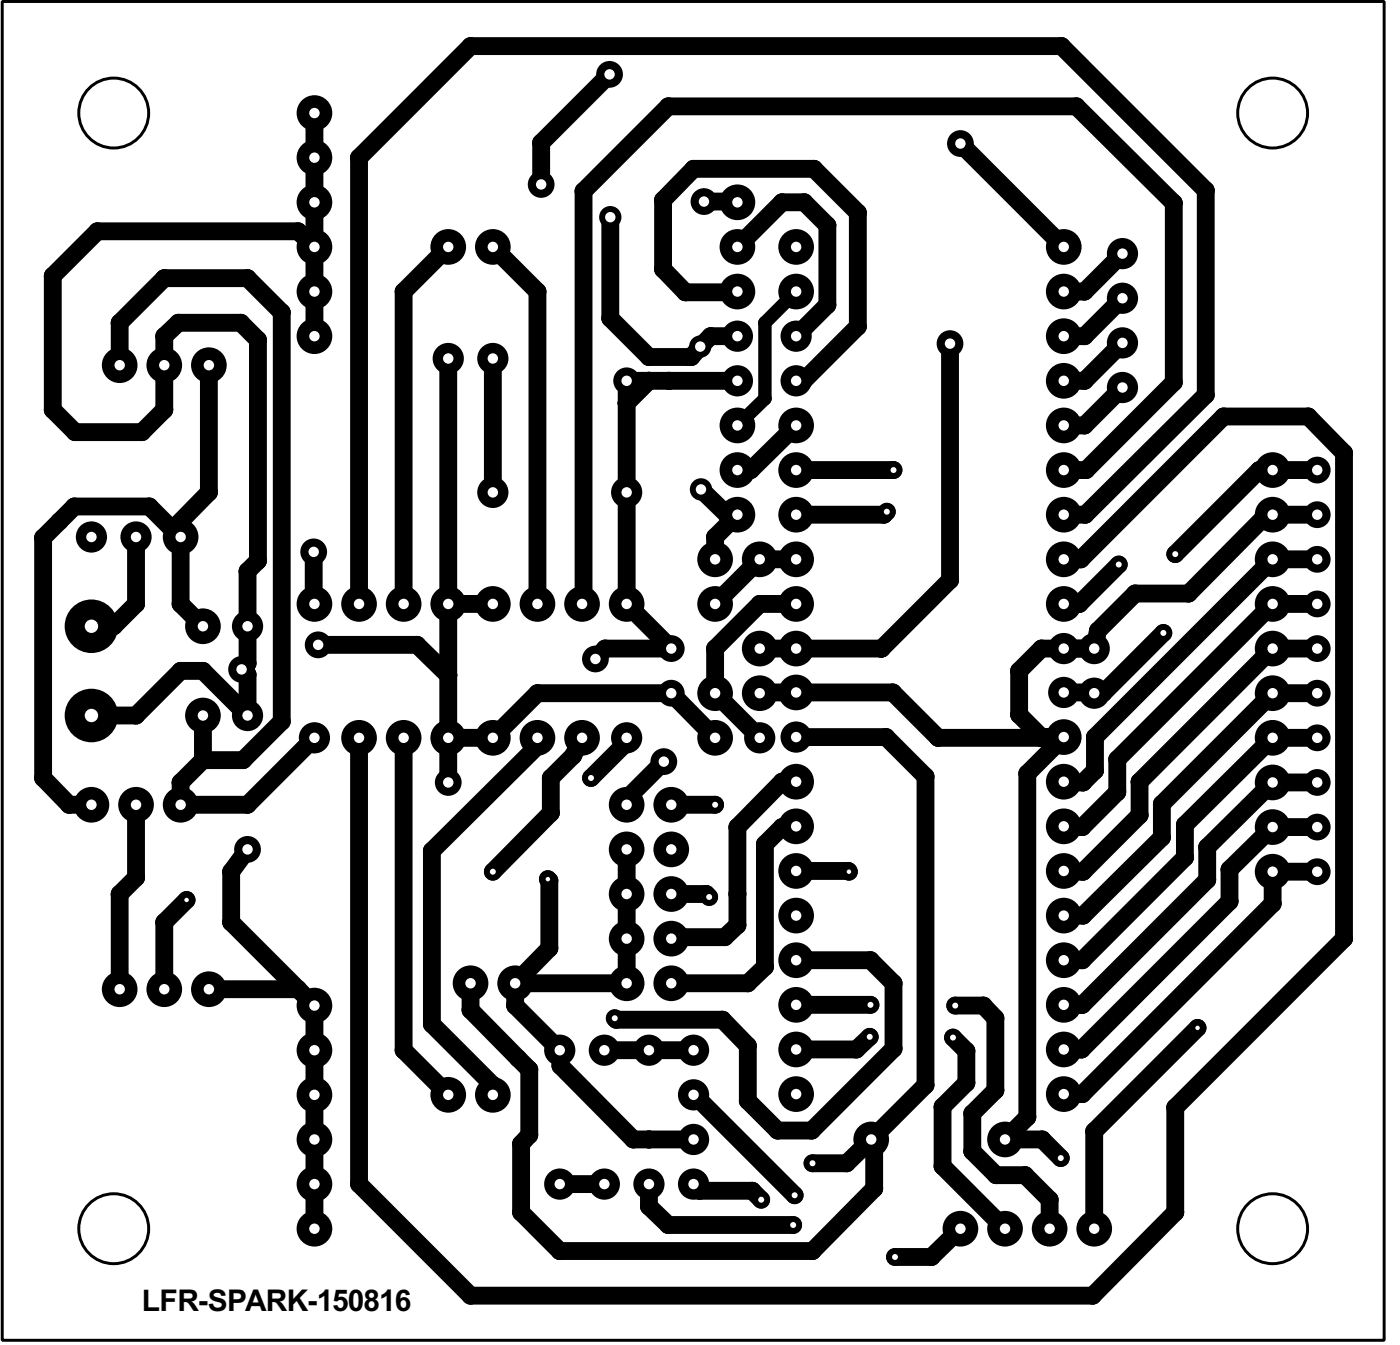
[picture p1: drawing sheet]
<svg xmlns="http://www.w3.org/2000/svg" width="80mm" height="77mm" viewBox="0 0 80 77" stroke-linecap="round" stroke-linejoin="round" font-family="sans-serif">
<defs><g id="words">
<text font-size="1.9" x="8.1" y="74.6">LFR-SPARK-150816</text>
</g></defs>
<g fill="none" stroke="#000" stroke-width="1">
<path d="M17.9 14.1l-.9-.9h-11.5l-2.5 2.5v7.6l1.3 1.3h3.8l1.3-1.3v-4.2l.8-.7h3.5l1 .9v12.6l-.6 .6v5.3l-.3 .3 .3 .3v2.3l-2.5-2.5h-1.3l-2.6 2.5h-3.1l-.1 .1 .7-.1M17.9 6.4v12.7M25.5 14.1l-2.5 2.5v17.8M28.1 14.1l2.5 2.5v17.8M34.7 4.2l-3.9 3.9v2.4M34.8 12.4v5.7l2.2 2.2h2.4l1.1-1.2h1.5M40.1 11.5h1.9M42 14.1l2.5-2.6h1.3l1.3 1.3v4.6l-1.8 1.7M42 16.6h-3l-1.2-1.3v-3.9l1.7-1.8h6.9l2.5 2.5v6.5l-3.1 3.1h-.5M54.1 19.6v13.4l-3.9 3.9h-6.9M54.7 8.2l5.9 5.9M63.9 19.5l-2.1 2.2h-1.2"/>
<path d="M63.9 17l-2.1 2.1h-1.2M63.9 14.4l-2.1 2.2h-1.2M6.8 20.8v-2.4l2.6-2.6h4.7l1.9 2v23.3l-2.2 2.2h-2.2M7.7 30.6v3.8l-1.2 1.2h-1.3M9.8 30.1l-1.3-1.3h-4.3l-1.7 1.8v13.7l1.4 1.5h1.3M9.8 30.1l.5 .5v3.8l1.3 1.2M11.9 20.8v7.2l-2.1 2.1M17.9 31.4v3M18.1 36.7h5.6l1.8 1.7M25.5 34.4h2.6M25.5 20.4v24.1M28.1 20.4v7.6"/>
<path d="M37 21.7l-1.3 1.2M39.9 27.9l1.5 1.4h.6l-1.3 1.3v1.2M42 21.7h-6.3v12.7l2.5 2.5h-3.7l-.6 .6M43.3 39.5l7.5-.1 2.6 2.6h7.1l-2 2v19.6l-1.3 1.3h2.2l1 1M45.3 31.8h-2l-2.6 2.6M45.3 34.4h-2l-2.6 2.5v2.6l2.6 2.5M45.3 24.2l-2.5 2.6h-.8M45.3 26.8h5.6M50.5 29.1l-.2 .2h-5M60.6 31.8h1l8.1-8.1h4.8l2 2.1v27.6l-9.6 9.6v6l-4.7 4.7h-35.4l-6.4-6.3v-25.4M60.6 26.8h1.2l5-5v-10.2l-5.5-5.5h-23.2l-4.9 4.8v23.4l-.1 .1M60.6 29.3h1.2l6.9-6.8v-11.7l-8.2-8.2h-33.7l-6.4 6.4v25.4"/>
<path d="M63.7 32.1l-2.2 2.3h-.9M63.9 22.1l-2.1 2.1h-1.2M66.3 36l-3.5 3.5-2.2-.1M75 29.3h-2.9l-4.4 4.5h-3.1l-2.1 2.1-.2 1h-3l-1.3 1.3v2.5l1.3 1.3M75 36.9h-2.5l-7.6 7.6v1.9l-3.2 3.2h-1.1M75 31.8h-2.5l-10.1 10.2v1.9l-.7 .6h-1.1M75 34.4h-2.5l-8.9 8.8v1.9l-2 2-1-.1M75 39.5h-2.5l-6.3 6.3v1.9l-4.5 4.4h-1.1M75 26.8h-3.3l-4.8 4.7M7.7 45.8v4.2l-.9 .9v5.4M10.6 51.2l-1.2 1.3v3.8M11.6 40.7v2.6"/>
<path d="M11.9 56.3h5.1M14.1 48.3l-.9 1.3v2.9l4.7 4.7v12.7M17.9 42l-3.8 3.8h-3.8v-1.3l1.3-1.2M23 42v17.8l2.5 2.5M25.5 42h2.6l2.5-2.5h7.6l2.5 2.5M26.8 56v1.5l3.3 3.4v3.7l-.4 .5v3.9l2.2 2.2h14.4l3.5-3.6v-2.6l-.2-.1M29.3 56v1.2l2.6 2.6v.9l4.2 4.2h3.4M30.6 42v.5l-6 5.9v9.9l3.5 3.5v.5M31.2 50l.1 .1v3.9l-2 2M33.1 42l-.5 1-1.2 1.3v2l-3.3 3.3M34.4 59.8h5.1M35.7 42v.2l-2 2.1"/>
<path d="M35.7 48.3v7.7h-6.4M37.8 43.3l-2.1 2.2v.3M38.2 45.8h2.5M38.2 50.9h2l.2 .2M45.3 47l-.8 .1-.9 .9v7l-1 1h-4.4M45.3 54.7h4.3l1.3 1.3v3.7l-4.7 4.6h-1.9l-1.7-1.6v-3.2l-1.5-1.5h-6h-.1M45.3 57.2h4.3M45.3 42h5.2l2.2 2.2v17.6l-3.1 3.1M45.3 44.5h-.8l-2.5 2.6v5.6l-.7 .6h-3l-.1 .1M45.3 49.6h3M49.5 59l-.7 .7h-3.5M54.3 59.1l.7 .7v1.8l-1.3 1.4v3.4l3.5 3.5"/>
<path d="M54.4 57.2h1.6l.7 .8v4.1l-1.3 1.3v2.1l1.3 1.4h1.7l1.4 1.4v1.6M59.3 42h1.3M59.3 42h.1M60.3 42h-.1M68.2 58.5l-5.9 5.9v5.5M75 44.5h-2.5l-3.8 3.7v1.9l-7.1 7.1h-1M75 47.1h-2.5l-2.5 2.4v1.8l-8.4 8.4h-1M75 49.6h-2.5v1.8l-10.9 10.9h-1M75 42h-2.5l-5 4.9v1.9l-5.9 5.9h-1M31.9 67.4h2.5M37 67.4v1.3l1.1 1h7.1M39.5 62.3l5.8 5.7"/>
<path d="M39.5 67.4l.3 .4h3l.5 .5M49.6 64.9l-1.4 1.3h-1.9M54.7 69.9l-1.7 1.6h-2"/>
</g>
<g fill="#000">
<circle cx="3" cy="15.7" r=".51"/>
<circle cx="5.5" cy="13.2" r=".51"/>
<circle cx="6.8" cy="18.4" r=".51"/>
<circle cx="9.4" cy="15.8" r=".51"/>
<circle cx="9.4" cy="19.1" r=".51"/>
<circle cx="10.2" cy="18.4" r=".51"/>
<circle cx="13.7" cy="18.4" r=".51"/>
<circle cx="14.1" cy="15.8" r=".51"/>
<circle cx="14.7" cy="19.3" r=".51"/>
<circle cx="16" cy="17.8" r=".51"/>
<circle cx="17" cy="13.2" r=".51"/>
<circle cx="20.4" cy="9" r=".51"/>
<circle cx="23" cy="16.6" r=".51"/>
<circle cx="26.8" cy="2.6" r=".51"/>
<circle cx="30.6" cy="16.6" r=".51"/>
<circle cx="30.8" cy="8.1" r=".51"/>
<circle cx="33.2" cy="10.9" r=".51"/>
<circle cx="34.8" cy="18.1" r=".51"/>
<circle cx="37.8" cy="15.3" r=".51"/>
<circle cx="37.8" cy="11.4" r=".51"/>
<circle cx="38.1" cy="6.1" r=".51"/>
<circle cx="39" cy="16.6" r=".51"/>
<circle cx="39.5" cy="9.6" r=".51"/>
<circle cx="40.5" cy="19.1" r=".51"/>
<circle cx="41.9" cy="11.5" r=".51"/>
<circle cx="42" cy="16.6" r=".51"/>
<circle cx="43.6" cy="18.4" r=".38"/>
<circle cx="44.5" cy="11.5" r=".51"/>
<circle cx="45.8" cy="11.5" r=".51"/>
<circle cx="46.4" cy="9.6" r=".51"/>
<circle cx="47.1" cy="17.4" r=".51"/>
<circle cx="47.1" cy="12.8" r=".51"/>
<circle cx="48.9" cy="18.6" r=".51"/>
<circle cx="48.9" cy="12.1" r=".51"/>
<circle cx="54.7" cy="8.2" r=".76"/>
<circle cx="54.7" cy="8.2" r=".51"/>
<circle cx="60.5" cy="2.6" r=".51"/>
<circle cx="61.3" cy="6.1" r=".51"/>
<circle cx="61.8" cy="19.1" r=".51"/>
<circle cx="61.8" cy="16.6" r=".51"/>
<circle cx="66.8" cy="11.6" r=".51"/>
<circle cx="68.7" cy="10.8" r=".51"/>
<circle cx="2.5" cy="30.6" r=".51"/>
<circle cx="3" cy="23.3" r=".51"/>
<circle cx="3.4" cy="29.7" r=".51"/>
<circle cx="4.2" cy="28.8" r=".51"/>
<circle cx="4.3" cy="24.6" r=".51"/>
<circle cx="6.5" cy="35.6" r=".51"/>
<circle cx="7.7" cy="34.4" r=".51"/>
<circle cx="8.1" cy="24.6" r=".51"/>
<circle cx="8.5" cy="28.8" r=".51"/>
<circle cx="9.4" cy="23.3" r=".51"/>
<circle cx="9.8" cy="30.1" r=".51"/>
<circle cx="10.3" cy="38.2" r=".51"/>
<circle cx="10.3" cy="34.4" r=".51"/>
<circle cx="11.6" cy="38.2" r=".51"/>
<circle cx="11.9" cy="28" r=".51"/>
<circle cx="14.1" cy="38.4" r=".51"/>
<circle cx="14.1" cy="37.8" r=".51"/>
<circle cx="14.1" cy="32.5" r=".51"/>
<circle cx="14.7" cy="31.9" r=".51"/>
<circle cx="17.9" cy="34.4" r=".51"/>
<circle cx="23.7" cy="36.7" r=".51"/>
<circle cx="25.5" cy="38.4" r=".51"/>
<circle cx="30.6" cy="39.5" r=".51"/>
<circle cx="33.2" cy="34.3" r=".51"/>
<circle cx="34.5" cy="36.9" r=".51"/>
<circle cx="35.7" cy="22.9" r=".51"/>
<circle cx="37" cy="21.7" r=".51"/>
<circle cx="37" cy="20.3" r=".51"/>
<circle cx="38.1" cy="21.7" r=".51"/>
<circle cx="39.2" cy="20.3" r=".51"/>
<circle cx="39.4" cy="20.3" r=".51"/>
<circle cx="40.7" cy="30.6" r=".51"/>
<circle cx="40.7" cy="36.9" r=".51"/>
<circle cx="41.4" cy="29.3" r=".51"/>
<circle cx="42.8" cy="26.8" r=".51"/>
<circle cx="43.3" cy="36.9" r=".51"/>
<circle cx="43.3" cy="31.8" r=".51"/>
<circle cx="43.3" cy="39.4" r=".51"/>
<circle cx="43.3" cy="34.4" r=".51"/>
<circle cx="43.6" cy="22.7" r=".38"/>
<circle cx="45.8" cy="21.7" r=".51"/>
<circle cx="50.2" cy="36.9" r=".51"/>
<circle cx="50.3" cy="29.3" r=".51"/>
<circle cx="50.8" cy="39.4" r=".51"/>
<circle cx="50.8" cy="26.8" r=".51"/>
<circle cx="54.1" cy="33" r=".51"/>
<circle cx="58" cy="38.2" r=".51"/>
<circle cx="59.3" cy="36.9" r=".51"/>
<circle cx="60.6" cy="36.9" r=".51"/>
<circle cx="61.5" cy="34.4" r=".51"/>
<circle cx="61.6" cy="31.8" r=".51"/>
<circle cx="61.8" cy="24.2" r=".51"/>
<circle cx="61.8" cy="21.7" r=".51"/>
<circle cx="61.8" cy="29.3" r=".51"/>
<circle cx="61.8" cy="26.8" r=".51"/>
<circle cx="62.3" cy="39.4" r=".51"/>
<circle cx="62.3" cy="36.9" r=".51"/>
<circle cx="62.5" cy="35.9" r=".51"/>
<circle cx="62.8" cy="39.5" r=".51"/>
<circle cx="64.6" cy="33.8" r=".51"/>
<circle cx="66.8" cy="21.8" r=".51"/>
<circle cx="67.7" cy="33.8" r=".51"/>
<circle cx="68.7" cy="22.5" r=".51"/>
<circle cx="69.7" cy="23.7" r=".51"/>
<circle cx="71.7" cy="26.8" r=".51"/>
<circle cx="72.1" cy="29.3" r=".51"/>
<circle cx="74.5" cy="23.7" r=".51"/>
<circle cx="76.5" cy="25.8" r=".51"/>
<circle cx="2.5" cy="44.3" r=".51"/>
<circle cx="3.9" cy="45.8" r=".51"/>
<circle cx="4.5" cy="40.8" r=".51"/>
<circle cx="4.6" cy="40.7" r=".51"/>
<circle cx="6.8" cy="50.9" r=".51"/>
<circle cx="7.7" cy="50" r=".51"/>
<circle cx="7.7" cy="40.7" r=".51"/>
<circle cx="7.7" cy="45.8" r=".51"/>
<circle cx="9.4" cy="52.5" r=".51"/>
<circle cx="10.3" cy="44.5" r=".51"/>
<circle cx="11.6" cy="43.3" r=".51"/>
<circle cx="13.2" cy="52.5" r=".51"/>
<circle cx="13.2" cy="49.6" r=".51"/>
<circle cx="13.8" cy="43.3" r=".51"/>
<circle cx="14.1" cy="45.8" r=".51"/>
<circle cx="16" cy="41.1" r=".51"/>
<circle cx="17" cy="56.3" r=".51"/>
<circle cx="23" cy="59.8" r=".51"/>
<circle cx="24.6" cy="58.3" r=".51"/>
<circle cx="24.6" cy="48.4" r=".51"/>
<circle cx="26.8" cy="57.5" r=".51"/>
<circle cx="29.3" cy="57.2" r=".51"/>
<circle cx="30.6" cy="42.5" r=".51"/>
<circle cx="31.3" cy="54" r=".51"/>
<circle cx="31.3" cy="50.1" r=".51"/>
<circle cx="31.4" cy="44.3" r=".51"/>
<circle cx="31.4" cy="46.3" r=".51"/>
<circle cx="31.9" cy="59.8" r=".51"/>
<circle cx="32.6" cy="43" r=".51"/>
<circle cx="35.1" cy="58" r=".51"/>
<circle cx="35.7" cy="45.5" r=".51"/>
<circle cx="35.7" cy="42.2" r=".51"/>
<circle cx="38.3" cy="56" r=".51"/>
<circle cx="38.3" cy="53.3" r=".51"/>
<circle cx="40.2" cy="50.9" r=".51"/>
<circle cx="41.1" cy="58" r=".51"/>
<circle cx="41.3" cy="53.3" r=".51"/>
<circle cx="42" cy="47.1" r=".51"/>
<circle cx="42" cy="52.7" r=".51"/>
<circle cx="42" cy="50.9" r=".51"/>
<circle cx="42.6" cy="59.5" r=".51"/>
<circle cx="42.6" cy="56" r=".51"/>
<circle cx="43.6" cy="48" r=".51"/>
<circle cx="43.6" cy="55" r=".51"/>
<circle cx="44.5" cy="47.1" r=".51"/>
<circle cx="44.5" cy="44.5" r=".51"/>
<circle cx="45.3" cy="47.1" r=".51"/>
<circle cx="48.3" cy="49.6" r=".51"/>
<circle cx="48.8" cy="59.7" r=".51"/>
<circle cx="49.6" cy="54.7" r=".51"/>
<circle cx="50.5" cy="42" r=".51"/>
<circle cx="50.9" cy="56" r=".51"/>
<circle cx="50.9" cy="59.7" r=".51"/>
<circle cx="52.7" cy="44.2" r=".51"/>
<circle cx="53.4" cy="42" r=".51"/>
<circle cx="55" cy="59.8" r=".51"/>
<circle cx="56" cy="57.2" r=".51"/>
<circle cx="56.7" cy="58" r=".51"/>
<circle cx="58" cy="40.7" r=".51"/>
<circle cx="58.5" cy="44" r=".51"/>
<circle cx="59.3" cy="42" r=".51"/>
<circle cx="59.6" cy="42" r=".51"/>
<circle cx="60.2" cy="42" r=".51"/>
<circle cx="60.3" cy="42" r=".51"/>
<circle cx="60.5" cy="42" r=".51"/>
<circle cx="60.6" cy="54.7" r=".51"/>
<circle cx="60.6" cy="49.6" r=".51"/>
<circle cx="60.6" cy="44.5" r=".51"/>
<circle cx="60.6" cy="47.1" r=".51"/>
<circle cx="61.6" cy="57.2" r=".51"/>
<circle cx="61.6" cy="59.7" r=".51"/>
<circle cx="61.6" cy="47.1" r=".51"/>
<circle cx="61.6" cy="54.7" r=".51"/>
<circle cx="61.7" cy="49.6" r=".51"/>
<circle cx="61.7" cy="52.1" r=".51"/>
<circle cx="61.7" cy="44.5" r=".51"/>
<circle cx="62.4" cy="42" r=".51"/>
<circle cx="62.4" cy="43.9" r=".51"/>
<circle cx="63.6" cy="43.2" r=".51"/>
<circle cx="63.6" cy="45.1" r=".51"/>
<circle cx="64.9" cy="46.4" r=".51"/>
<circle cx="64.9" cy="44.5" r=".51"/>
<circle cx="66.2" cy="45.8" r=".51"/>
<circle cx="66.2" cy="47.7" r=".51"/>
<circle cx="67.5" cy="46.9" r=".51"/>
<circle cx="67.5" cy="48.8" r=".51"/>
<circle cx="68.7" cy="48.2" r=".51"/>
<circle cx="68.7" cy="50.1" r=".51"/>
<circle cx="70" cy="51.3" r=".51"/>
<circle cx="70" cy="49.5" r=".51"/>
<circle cx="72.5" cy="51.4" r=".51"/>
<circle cx="76.5" cy="53.4" r=".51"/>
<circle cx="20.4" cy="67.4" r=".51"/>
<circle cx="26.8" cy="73.7" r=".51"/>
<circle cx="28.1" cy="61.8" r=".51"/>
<circle cx="29.5" cy="60.2" r=".51"/>
<circle cx="29.7" cy="69" r=".51"/>
<circle cx="29.7" cy="65.1" r=".51"/>
<circle cx="30.1" cy="60.9" r=".51"/>
<circle cx="30.1" cy="64.6" r=".51"/>
<circle cx="31.9" cy="71.2" r=".51"/>
<circle cx="31.9" cy="60.7" r=".51"/>
<circle cx="36.1" cy="64.9" r=".51"/>
<circle cx="37" cy="64.9" r=".51"/>
<circle cx="37" cy="68.7" r=".51"/>
<circle cx="38.1" cy="69.7" r=".51"/>
<circle cx="39.5" cy="62.3" r=".51"/>
<circle cx="39.8" cy="67.8" r=".51"/>
<circle cx="42.6" cy="62.7" r=".51"/>
<circle cx="42.8" cy="67.8" r=".51"/>
<circle cx="44.3" cy="64.3" r=".51"/>
<circle cx="46.2" cy="64.3" r=".51"/>
<circle cx="46.3" cy="71.2" r=".51"/>
<circle cx="48.2" cy="66.2" r=".51"/>
<circle cx="49.8" cy="65" r=".51"/>
<circle cx="49.8" cy="67.6" r=".51"/>
<circle cx="52.7" cy="61.8" r=".51"/>
<circle cx="53" cy="71.5" r=".51"/>
<circle cx="53.7" cy="63" r=".51"/>
<circle cx="53.7" cy="66.4" r=".51"/>
<circle cx="55" cy="61.6" r=".51"/>
<circle cx="55.4" cy="63.4" r=".51"/>
<circle cx="55.4" cy="65.5" r=".51"/>
<circle cx="56.7" cy="62.1" r=".51"/>
<circle cx="56.7" cy="66.9" r=".51"/>
<circle cx="58.4" cy="66.9" r=".51"/>
<circle cx="58.5" cy="63.6" r=".51"/>
<circle cx="59.4" cy="64.9" r=".51"/>
<circle cx="59.8" cy="68.3" r=".51"/>
<circle cx="60.6" cy="62.3" r=".51"/>
<circle cx="61.6" cy="62.3" r=".51"/>
<circle cx="62.2" cy="73.7" r=".51"/>
<circle cx="62.3" cy="64.4" r=".51"/>
<circle cx="66.9" cy="69" r=".51"/>
<circle cx="66.9" cy="63" r=".51"/>
</g>
<g fill="#000">
<circle cx="54.7" cy="8.2" r=".51"/>
<circle cx="43.3" cy="31.8" r=".51"/>
<circle cx="43.3" cy="36.9" r=".51"/>
<circle cx="60.6" cy="36.9" r=".51"/>
<circle cx="62.3" cy="36.9" r=".51"/>
<circle cx="7.7" cy="45.8" r=".51"/>
<circle cx="60.6" cy="54.7" r=".51"/>
<circle cx="60.6" cy="62.3" r=".51"/>
</g>
<path d="M45.3 16.6l-1.7 1.8v4.3l-1.6 1.5" fill="none" stroke="#000" stroke-width=".76"/>
<circle cx="54.7" cy="8.2" r=".3" fill="#fff"/>
<circle cx="17.9" cy="31.4" r=".76" fill="#000"/>
<circle cx="17.9" cy="31.4" r=".3" fill="#fff"/>
<circle cx="35.7" cy="21.7" r=".76" fill="#000"/>
<circle cx="35.7" cy="21.7" r=".3" fill="#fff"/>
<circle cx="40.1" cy="11.5" r=".76" fill="#000"/>
<circle cx="40.1" cy="11.5" r=".3" fill="#fff"/>
<circle cx="39.9" cy="19.7" r=".64" fill="#000"/>
<circle cx="39.9" cy="19.7" r=".3" fill="#fff"/>
<circle cx="39.9" cy="27.9" r=".64" fill="#000"/>
<circle cx="39.9" cy="27.9" r=".3" fill="#fff"/>
<circle cx="66.3" cy="36" r=".51" fill="#000"/>
<circle cx="66.3" cy="36" r=".17" fill="#fff"/>
<circle cx="54.1" cy="19.6" r=".76" fill="#000"/>
<circle cx="54.1" cy="19.6" r=".3" fill="#fff"/>
<circle cx="18.1" cy="36.7" r=".76" fill="#000"/>
<circle cx="18.1" cy="36.7" r=".3" fill="#fff"/>
<circle cx="13.8" cy="38.1" r=".76" fill="#000"/>
<circle cx="13.8" cy="38.1" r=".3" fill="#fff"/>
<circle cx="25.5" cy="44.5" r=".76" fill="#000"/>
<circle cx="25.5" cy="44.5" r=".3" fill="#fff"/>
<circle cx="34.8" cy="12.4" r=".64" fill="#000"/>
<circle cx="34.8" cy="12.4" r=".3" fill="#fff"/>
<circle cx="66.9" cy="31.5" r=".51" fill="#000"/>
<circle cx="66.9" cy="31.5" r=".17" fill="#fff"/>
<circle cx="17.9" cy="57.2" r=".51" fill="#000"/>
<circle cx="17.9" cy="57.2" r=".13" fill="#fff"/>
<circle cx="17.9" cy="6.4" r=".51" fill="#000"/>
<circle cx="17.9" cy="6.4" r=".13" fill="#fff"/>
<circle cx="40.4" cy="51.1" r=".51" fill="#000"/>
<circle cx="40.4" cy="51.1" r=".17" fill="#fff"/>
<circle cx="46.3" cy="66.2" r=".51" fill="#000"/>
<circle cx="46.3" cy="66.2" r=".17" fill="#fff"/>
<circle cx="50.5" cy="29.1" r=".51" fill="#000"/>
<circle cx="50.5" cy="29.1" r=".17" fill="#fff"/>
<circle cx="45.3" cy="68" r=".51" fill="#000"/>
<circle cx="45.3" cy="68" r=".17" fill="#fff"/>
<circle cx="37.8" cy="43.3" r=".76" fill="#000"/>
<circle cx="37.8" cy="43.3" r=".3" fill="#fff"/>
<circle cx="75" cy="26.8" r=".76" fill="#000"/>
<circle cx="75" cy="26.8" r=".3" fill="#fff"/>
<circle cx="75" cy="29.3" r=".76" fill="#000"/>
<circle cx="75" cy="29.3" r=".3" fill="#fff"/>
<circle cx="75" cy="31.8" r=".76" fill="#000"/>
<circle cx="75" cy="31.8" r=".3" fill="#fff"/>
<circle cx="75" cy="34.4" r=".76" fill="#000"/>
<circle cx="75" cy="34.4" r=".3" fill="#fff"/>
<circle cx="75" cy="36.9" r=".76" fill="#000"/>
<circle cx="75" cy="36.9" r=".3" fill="#fff"/>
<circle cx="75" cy="39.5" r=".76" fill="#000"/>
<circle cx="75" cy="39.5" r=".3" fill="#fff"/>
<circle cx="75" cy="42" r=".76" fill="#000"/>
<circle cx="75" cy="42" r=".3" fill="#fff"/>
<circle cx="75" cy="44.5" r=".76" fill="#000"/>
<circle cx="75" cy="44.5" r=".3" fill="#fff"/>
<circle cx="75" cy="47.1" r=".76" fill="#000"/>
<circle cx="75" cy="47.1" r=".3" fill="#fff"/>
<circle cx="75" cy="49.6" r=".76" fill="#000"/>
<circle cx="75" cy="49.6" r=".3" fill="#fff"/>
<circle cx="35" cy="58" r=".51" fill="#000"/>
<circle cx="35" cy="58" r=".17" fill="#fff"/>
<circle cx="33.7" cy="44.3" r=".51" fill="#000"/>
<circle cx="33.7" cy="44.3" r=".17" fill="#fff"/>
<circle cx="49.5" cy="59" r=".51" fill="#000"/>
<circle cx="49.5" cy="59" r=".17" fill="#fff"/>
<circle cx="54.3" cy="59.1" r=".51" fill="#000"/>
<circle cx="54.3" cy="59.1" r=".17" fill="#fff"/>
<circle cx="50.9" cy="26.8" r=".51" fill="#000"/>
<circle cx="50.9" cy="26.8" r=".17" fill="#fff"/>
<circle cx="45.2" cy="69.7" r=".51" fill="#000"/>
<circle cx="45.2" cy="69.7" r=".17" fill="#fff"/>
<circle cx="43.3" cy="68.3" r=".51" fill="#000"/>
<circle cx="43.3" cy="68.3" r=".17" fill="#fff"/>
<circle cx="60.4" cy="65.9" r=".51" fill="#000"/>
<circle cx="60.4" cy="65.9" r=".17" fill="#fff"/>
<circle cx="51" cy="71.5" r=".51" fill="#000"/>
<circle cx="51" cy="71.5" r=".17" fill="#fff"/>
<circle cx="68.2" cy="58.5" r=".51" fill="#000"/>
<circle cx="68.2" cy="58.5" r=".13" fill="#fff"/>
<circle cx="48.3" cy="49.6" r=".51" fill="#000"/>
<circle cx="48.3" cy="49.6" r=".13" fill="#fff"/>
<circle cx="40.7" cy="45.8" r=".51" fill="#000"/>
<circle cx="40.7" cy="45.8" r=".17" fill="#fff"/>
<circle cx="31.2" cy="50" r=".51" fill="#000"/>
<circle cx="31.2" cy="50" r=".13" fill="#fff"/>
<circle cx="63.7" cy="32.1" r=".51" fill="#000"/>
<circle cx="63.7" cy="32.1" r=".17" fill="#fff"/>
<circle cx="28.1" cy="49.6" r=".51" fill="#000"/>
<circle cx="28.1" cy="49.6" r=".17" fill="#fff"/>
<circle cx="30.8" cy="10.5" r=".76" fill="#000"/>
<circle cx="30.8" cy="10.5" r=".3" fill="#fff"/>
<circle cx="34.7" cy="4.2" r=".76" fill="#000"/>
<circle cx="34.7" cy="4.2" r=".3" fill="#fff"/>
<circle cx="33.9" cy="37.5" r=".76" fill="#000"/>
<circle cx="33.9" cy="37.5" r=".3" fill="#fff"/>
<circle cx="14.1" cy="48.3" r=".76" fill="#000"/>
<circle cx="14.1" cy="48.3" r=".3" fill="#fff"/>
<circle cx="10.6" cy="51.2" r=".51" fill="#000"/>
<circle cx="10.6" cy="51.2" r=".13" fill="#fff"/>
<circle cx="49.6" cy="57.2" r=".51" fill="#000"/>
<circle cx="49.6" cy="57.2" r=".17" fill="#fff"/>
<circle cx="54.4" cy="57.2" r=".51" fill="#000"/>
<circle cx="54.4" cy="57.2" r=".17" fill="#fff"/>
<circle cx="45.3" cy="62.3" r="1.02" fill="#000"/>
<circle cx="45.3" cy="62.3" r=".3" fill="#fff"/>
<circle cx="45.3" cy="59.7" r="1.02" fill="#000"/>
<circle cx="45.3" cy="59.7" r=".3" fill="#fff"/>
<circle cx="45.3" cy="57.2" r="1.02" fill="#000"/>
<circle cx="45.3" cy="57.2" r=".3" fill="#fff"/>
<circle cx="45.3" cy="54.7" r="1.02" fill="#000"/>
<circle cx="45.3" cy="54.7" r=".3" fill="#fff"/>
<circle cx="45.3" cy="52.1" r="1.02" fill="#000"/>
<circle cx="45.3" cy="52.1" r=".3" fill="#fff"/>
<circle cx="45.3" cy="49.6" r="1.02" fill="#000"/>
<circle cx="45.3" cy="49.6" r=".3" fill="#fff"/>
<circle cx="45.3" cy="47" r="1.02" fill="#000"/>
<circle cx="45.3" cy="47" r=".3" fill="#fff"/>
<circle cx="45.3" cy="44.5" r="1.02" fill="#000"/>
<circle cx="45.3" cy="44.5" r=".3" fill="#fff"/>
<circle cx="45.3" cy="42" r=".89" fill="#000"/>
<circle cx="45.3" cy="42" r=".3" fill="#fff"/>
<circle cx="45.3" cy="39.4" r="1.02" fill="#000"/>
<circle cx="45.3" cy="39.4" r=".3" fill="#fff"/>
<circle cx="45.3" cy="36.9" r="1.02" fill="#000"/>
<circle cx="45.3" cy="36.9" r=".3" fill="#fff"/>
<circle cx="45.3" cy="34.4" r="1.02" fill="#000"/>
<circle cx="45.3" cy="34.4" r=".3" fill="#fff"/>
<circle cx="45.3" cy="31.8" r="1.02" fill="#000"/>
<circle cx="45.3" cy="31.8" r=".3" fill="#fff"/>
<circle cx="45.3" cy="29.3" r="1.02" fill="#000"/>
<circle cx="45.3" cy="29.3" r=".3" fill="#fff"/>
<circle cx="45.3" cy="26.8" r="1.02" fill="#000"/>
<circle cx="45.3" cy="26.8" r=".3" fill="#fff"/>
<circle cx="45.3" cy="24.2" r="1.02" fill="#000"/>
<circle cx="45.3" cy="24.2" r=".3" fill="#fff"/>
<circle cx="45.3" cy="21.7" r=".89" fill="#000"/>
<circle cx="45.3" cy="21.7" r=".3" fill="#fff"/>
<circle cx="45.3" cy="19.1" r=".89" fill="#000"/>
<circle cx="45.3" cy="19.1" r=".3" fill="#fff"/>
<circle cx="45.3" cy="16.6" r="1.02" fill="#000"/>
<circle cx="45.3" cy="16.6" r=".3" fill="#fff"/>
<circle cx="45.3" cy="14.1" r="1.02" fill="#000"/>
<circle cx="45.3" cy="14.1" r=".3" fill="#fff"/>
<circle cx="60.6" cy="14.1" r="1.02" fill="#000"/>
<circle cx="60.6" cy="14.1" r=".3" fill="#fff"/>
<circle cx="60.6" cy="16.6" r="1.02" fill="#000"/>
<circle cx="60.6" cy="16.6" r=".3" fill="#fff"/>
<circle cx="60.6" cy="19.1" r="1.02" fill="#000"/>
<circle cx="60.6" cy="19.1" r=".3" fill="#fff"/>
<circle cx="60.6" cy="21.7" r="1.02" fill="#000"/>
<circle cx="60.6" cy="21.7" r=".3" fill="#fff"/>
<circle cx="60.6" cy="24.2" r="1.02" fill="#000"/>
<circle cx="60.6" cy="24.2" r=".3" fill="#fff"/>
<circle cx="60.6" cy="26.8" r="1.02" fill="#000"/>
<circle cx="60.6" cy="26.8" r=".3" fill="#fff"/>
<circle cx="60.6" cy="29.3" r="1.02" fill="#000"/>
<circle cx="60.6" cy="29.3" r=".3" fill="#fff"/>
<circle cx="60.6" cy="31.8" r="1.02" fill="#000"/>
<circle cx="60.6" cy="31.8" r=".3" fill="#fff"/>
<circle cx="60.6" cy="34.4" r="1.02" fill="#000"/>
<circle cx="60.6" cy="34.4" r=".3" fill="#fff"/>
<circle cx="60.6" cy="36.9" r=".89" fill="#000"/>
<circle cx="60.6" cy="36.9" r=".3" fill="#fff"/>
<circle cx="60.6" cy="39.4" r=".89" fill="#000"/>
<circle cx="60.6" cy="39.4" r=".3" fill="#fff"/>
<circle cx="60.6" cy="42" r="1.02" fill="#000"/>
<circle cx="60.6" cy="42" r=".3" fill="#fff"/>
<circle cx="60.6" cy="44.5" r="1.02" fill="#000"/>
<circle cx="60.6" cy="44.5" r=".3" fill="#fff"/>
<circle cx="60.6" cy="47" r="1.02" fill="#000"/>
<circle cx="60.6" cy="47" r=".3" fill="#fff"/>
<circle cx="60.6" cy="49.6" r="1.02" fill="#000"/>
<circle cx="60.6" cy="49.6" r=".3" fill="#fff"/>
<circle cx="60.6" cy="52.1" r="1.02" fill="#000"/>
<circle cx="60.6" cy="52.1" r=".3" fill="#fff"/>
<circle cx="60.6" cy="54.7" r="1.02" fill="#000"/>
<circle cx="60.6" cy="54.7" r=".3" fill="#fff"/>
<circle cx="60.6" cy="57.2" r="1.02" fill="#000"/>
<circle cx="60.6" cy="57.2" r=".3" fill="#fff"/>
<circle cx="60.6" cy="59.7" r="1.02" fill="#000"/>
<circle cx="60.6" cy="59.7" r=".3" fill="#fff"/>
<circle cx="60.6" cy="62.3" r="1.02" fill="#000"/>
<circle cx="60.6" cy="62.3" r=".3" fill="#fff"/>
<circle cx="43.3" cy="39.5" r="1.02" fill="#000"/>
<circle cx="43.3" cy="39.5" r=".3" fill="#fff"/>
<circle cx="43.3" cy="36.9" r="1.02" fill="#000"/>
<circle cx="43.3" cy="36.9" r=".3" fill="#fff"/>
<circle cx="62.3" cy="36.9" r=".89" fill="#000"/>
<circle cx="62.3" cy="36.9" r=".3" fill="#fff"/>
<circle cx="62.3" cy="39.5" r=".89" fill="#000"/>
<circle cx="62.3" cy="39.5" r=".3" fill="#fff"/>
<circle cx="72.5" cy="26.8" r="1.02" fill="#000"/>
<circle cx="72.5" cy="26.8" r=".3" fill="#fff"/>
<circle cx="72.5" cy="29.3" r="1.02" fill="#000"/>
<circle cx="72.5" cy="29.3" r=".3" fill="#fff"/>
<circle cx="72.5" cy="31.8" r="1.02" fill="#000"/>
<circle cx="72.5" cy="31.8" r=".3" fill="#fff"/>
<circle cx="72.5" cy="34.4" r="1.02" fill="#000"/>
<circle cx="72.5" cy="34.4" r=".3" fill="#fff"/>
<circle cx="72.5" cy="36.9" r="1.02" fill="#000"/>
<circle cx="72.5" cy="36.9" r=".3" fill="#fff"/>
<circle cx="72.5" cy="39.5" r="1.02" fill="#000"/>
<circle cx="72.5" cy="39.5" r=".3" fill="#fff"/>
<circle cx="72.5" cy="42" r="1.02" fill="#000"/>
<circle cx="72.5" cy="42" r=".3" fill="#fff"/>
<circle cx="72.5" cy="44.5" r="1.02" fill="#000"/>
<circle cx="72.5" cy="44.5" r=".3" fill="#fff"/>
<circle cx="72.5" cy="47.1" r="1.02" fill="#000"/>
<circle cx="72.5" cy="47.1" r=".3" fill="#fff"/>
<circle cx="72.5" cy="49.6" r="1.02" fill="#000"/>
<circle cx="72.5" cy="49.6" r=".3" fill="#fff"/>
<circle cx="40.7" cy="39.5" r="1.02" fill="#000"/>
<circle cx="40.7" cy="39.5" r=".3" fill="#fff"/>
<circle cx="40.7" cy="34.4" r="1.02" fill="#000"/>
<circle cx="40.7" cy="34.4" r=".3" fill="#fff"/>
<circle cx="43.3" cy="31.8" r="1.02" fill="#000"/>
<circle cx="43.3" cy="31.8" r=".3" fill="#fff"/>
<circle cx="40.7" cy="31.8" r="1.02" fill="#000"/>
<circle cx="40.7" cy="31.8" r=".3" fill="#fff"/>
<circle cx="43.3" cy="42" r=".89" fill="#000"/>
<circle cx="43.3" cy="42" r=".3" fill="#fff"/>
<circle cx="40.7" cy="42" r="1.02" fill="#000"/>
<circle cx="40.7" cy="42" r=".3" fill="#fff"/>
<circle cx="35.7" cy="42" r=".89" fill="#000"/>
<circle cx="35.7" cy="42" r=".3" fill="#fff"/>
<circle cx="33.1" cy="42" r="1.02" fill="#000"/>
<circle cx="33.1" cy="42" r=".3" fill="#fff"/>
<circle cx="30.6" cy="42" r="1.02" fill="#000"/>
<circle cx="30.6" cy="42" r=".3" fill="#fff"/>
<circle cx="28.1" cy="42" r="1.02" fill="#000"/>
<circle cx="28.1" cy="42" r=".3" fill="#fff"/>
<circle cx="25.5" cy="42" r="1.02" fill="#000"/>
<circle cx="25.5" cy="42" r=".3" fill="#fff"/>
<circle cx="23" cy="42" r="1.02" fill="#000"/>
<circle cx="23" cy="42" r=".3" fill="#fff"/>
<circle cx="20.4" cy="42" r="1.02" fill="#000"/>
<circle cx="20.4" cy="42" r=".3" fill="#fff"/>
<circle cx="17.9" cy="42" r=".89" fill="#000"/>
<circle cx="17.9" cy="42" r=".3" fill="#fff"/>
<circle cx="17.9" cy="34.4" r="1.02" fill="#000"/>
<circle cx="17.9" cy="34.4" r=".3" fill="#fff"/>
<circle cx="20.4" cy="34.4" r="1.02" fill="#000"/>
<circle cx="20.4" cy="34.4" r=".3" fill="#fff"/>
<circle cx="23" cy="34.4" r="1.02" fill="#000"/>
<circle cx="23" cy="34.4" r=".3" fill="#fff"/>
<circle cx="25.5" cy="34.4" r="1.02" fill="#000"/>
<circle cx="25.5" cy="34.4" r=".3" fill="#fff"/>
<circle cx="28.1" cy="34.4" r="1.02" fill="#000"/>
<circle cx="28.1" cy="34.4" r=".3" fill="#fff"/>
<circle cx="30.6" cy="34.4" r="1.02" fill="#000"/>
<circle cx="30.6" cy="34.4" r=".3" fill="#fff"/>
<circle cx="33.1" cy="34.4" r="1.02" fill="#000"/>
<circle cx="33.1" cy="34.4" r=".3" fill="#fff"/>
<circle cx="35.7" cy="34.4" r="1.02" fill="#000"/>
<circle cx="35.7" cy="34.4" r=".3" fill="#fff"/>
<circle cx="5.2" cy="40.7" r="1.52" fill="#000"/>
<circle cx="5.2" cy="40.7" r=".38" fill="#fff"/>
<circle cx="5.2" cy="35.6" r="1.52" fill="#000"/>
<circle cx="5.2" cy="35.6" r=".38" fill="#fff"/>
<circle cx="10.3" cy="45.8" r="1.02" fill="#000"/>
<circle cx="10.3" cy="45.8" r=".3" fill="#fff"/>
<circle cx="7.7" cy="45.8" r="1.02" fill="#000"/>
<circle cx="7.7" cy="45.8" r=".3" fill="#fff"/>
<circle cx="5.2" cy="45.8" r="1.02" fill="#000"/>
<circle cx="5.2" cy="45.8" r=".3" fill="#fff"/>
<circle cx="5.2" cy="30.6" r=".89" fill="#000"/>
<circle cx="5.2" cy="30.6" r=".3" fill="#fff"/>
<circle cx="7.7" cy="30.6" r=".89" fill="#000"/>
<circle cx="7.7" cy="30.6" r=".3" fill="#fff"/>
<circle cx="10.3" cy="30.6" r="1.02" fill="#000"/>
<circle cx="10.3" cy="30.6" r=".3" fill="#fff"/>
<circle cx="11.9" cy="20.8" r="1.02" fill="#000"/>
<circle cx="11.9" cy="20.8" r=".3" fill="#fff"/>
<circle cx="9.4" cy="20.8" r="1.02" fill="#000"/>
<circle cx="9.4" cy="20.8" r=".3" fill="#fff"/>
<circle cx="6.8" cy="20.8" r="1.02" fill="#000"/>
<circle cx="6.8" cy="20.8" r=".3" fill="#fff"/>
<circle cx="6.8" cy="56.3" r="1.02" fill="#000"/>
<circle cx="6.8" cy="56.3" r=".3" fill="#fff"/>
<circle cx="9.4" cy="56.3" r="1.02" fill="#000"/>
<circle cx="9.4" cy="56.3" r=".3" fill="#fff"/>
<circle cx="11.9" cy="56.3" r="1.02" fill="#000"/>
<circle cx="11.9" cy="56.3" r=".3" fill="#fff"/>
<circle cx="28.1" cy="62.3" r="1.02" fill="#000"/>
<circle cx="28.1" cy="62.3" r=".3" fill="#fff"/>
<circle cx="25.5" cy="62.3" r="1.02" fill="#000"/>
<circle cx="25.5" cy="62.3" r=".3" fill="#fff"/>
<circle cx="25.5" cy="14.1" r="1.02" fill="#000"/>
<circle cx="25.5" cy="14.1" r=".3" fill="#fff"/>
<circle cx="28.1" cy="14.1" r="1.02" fill="#000"/>
<circle cx="28.1" cy="14.1" r=".3" fill="#fff"/>
<circle cx="49.6" cy="64.9" r="1.02" fill="#000"/>
<circle cx="49.6" cy="64.9" r=".3" fill="#fff"/>
<circle cx="57.2" cy="64.9" r="1.02" fill="#000"/>
<circle cx="57.2" cy="64.9" r=".3" fill="#fff"/>
<circle cx="38.2" cy="36.9" r=".76" fill="#000"/>
<circle cx="38.2" cy="36.9" r=".3" fill="#fff"/>
<circle cx="38.2" cy="39.5" r=".76" fill="#000"/>
<circle cx="38.2" cy="39.5" r=".3" fill="#fff"/>
<circle cx="11.6" cy="35.6" r="1.02" fill="#000"/>
<circle cx="11.6" cy="35.6" r=".3" fill="#fff"/>
<circle cx="14.1" cy="35.6" r=".89" fill="#000"/>
<circle cx="14.1" cy="35.6" r=".3" fill="#fff"/>
<circle cx="11.6" cy="40.7" r="1.02" fill="#000"/>
<circle cx="11.6" cy="40.7" r=".3" fill="#fff"/>
<circle cx="14.1" cy="40.7" r=".89" fill="#000"/>
<circle cx="14.1" cy="40.7" r=".3" fill="#fff"/>
<circle cx="42" cy="19.1" r=".89" fill="#000"/>
<circle cx="42" cy="19.1" r=".3" fill="#fff"/>
<circle cx="42" cy="16.6" r="1.02" fill="#000"/>
<circle cx="42" cy="16.6" r=".3" fill="#fff"/>
<circle cx="42" cy="14.1" r="1.02" fill="#000"/>
<circle cx="42" cy="14.1" r=".3" fill="#fff"/>
<circle cx="42" cy="11.5" r="1.02" fill="#000"/>
<circle cx="42" cy="11.5" r=".3" fill="#fff"/>
<circle cx="42" cy="29.3" r="1.02" fill="#000"/>
<circle cx="42" cy="29.3" r=".3" fill="#fff"/>
<circle cx="42" cy="26.8" r="1.02" fill="#000"/>
<circle cx="42" cy="26.8" r=".3" fill="#fff"/>
<circle cx="42" cy="24.2" r="1.02" fill="#000"/>
<circle cx="42" cy="24.2" r=".3" fill="#fff"/>
<circle cx="42" cy="21.7" r=".89" fill="#000"/>
<circle cx="42" cy="21.7" r=".3" fill="#fff"/>
<circle cx="29.3" cy="56" r="1.02" fill="#000"/>
<circle cx="29.3" cy="56" r=".3" fill="#fff"/>
<circle cx="26.8" cy="56" r="1.02" fill="#000"/>
<circle cx="26.8" cy="56" r=".3" fill="#fff"/>
<circle cx="72.5" cy="69.9" r="2.07" fill="#000"/>
<circle cx="72.5" cy="69.9" r="1.91" fill="#fff"/>
<circle cx="6.5" cy="69.9" r="2.07" fill="#000"/>
<circle cx="6.5" cy="69.9" r="1.91" fill="#fff"/>
<circle cx="6.5" cy="6.4" r="2.07" fill="#000"/>
<circle cx="6.5" cy="6.4" r="1.91" fill="#fff"/>
<circle cx="72.5" cy="6.4" r="2.07" fill="#000"/>
<circle cx="72.5" cy="6.4" r="1.91" fill="#fff"/>
<circle cx="28.1" cy="28" r=".89" fill="#000"/>
<circle cx="28.1" cy="28" r=".3" fill="#fff"/>
<circle cx="35.7" cy="28" r=".89" fill="#000"/>
<circle cx="35.7" cy="28" r=".3" fill="#fff"/>
<circle cx="28.1" cy="20.4" r=".89" fill="#000"/>
<circle cx="28.1" cy="20.4" r=".3" fill="#fff"/>
<circle cx="25.5" cy="20.4" r=".89" fill="#000"/>
<circle cx="25.5" cy="20.4" r=".3" fill="#fff"/>
<circle cx="17.9" cy="57.2" r="1.02" fill="#000"/>
<circle cx="17.9" cy="57.2" r=".3" fill="#fff"/>
<circle cx="17.9" cy="59.8" r="1.02" fill="#000"/>
<circle cx="17.9" cy="59.8" r=".3" fill="#fff"/>
<circle cx="17.9" cy="62.3" r="1.02" fill="#000"/>
<circle cx="17.9" cy="62.3" r=".3" fill="#fff"/>
<circle cx="17.9" cy="64.9" r="1.02" fill="#000"/>
<circle cx="17.9" cy="64.9" r=".3" fill="#fff"/>
<circle cx="17.9" cy="67.4" r="1.02" fill="#000"/>
<circle cx="17.9" cy="67.4" r=".3" fill="#fff"/>
<circle cx="17.9" cy="69.9" r="1.02" fill="#000"/>
<circle cx="17.9" cy="69.9" r=".3" fill="#fff"/>
<circle cx="17.9" cy="6.4" r="1.02" fill="#000"/>
<circle cx="17.9" cy="6.4" r=".3" fill="#fff"/>
<circle cx="17.9" cy="9" r="1.02" fill="#000"/>
<circle cx="17.9" cy="9" r=".3" fill="#fff"/>
<circle cx="17.9" cy="11.5" r="1.02" fill="#000"/>
<circle cx="17.9" cy="11.5" r=".3" fill="#fff"/>
<circle cx="17.9" cy="14.1" r="1.02" fill="#000"/>
<circle cx="17.9" cy="14.1" r=".3" fill="#fff"/>
<circle cx="17.9" cy="16.6" r="1.02" fill="#000"/>
<circle cx="17.9" cy="16.6" r=".3" fill="#fff"/>
<circle cx="17.9" cy="19.1" r="1.02" fill="#000"/>
<circle cx="17.9" cy="19.1" r=".3" fill="#fff"/>
<circle cx="38.2" cy="56" r="1.02" fill="#000"/>
<circle cx="38.2" cy="56" r=".3" fill="#fff"/>
<circle cx="38.2" cy="53.4" r="1.02" fill="#000"/>
<circle cx="38.2" cy="53.4" r=".3" fill="#fff"/>
<circle cx="38.2" cy="50.9" r="1.02" fill="#000"/>
<circle cx="38.2" cy="50.9" r=".3" fill="#fff"/>
<circle cx="38.2" cy="48.3" r="1.02" fill="#000"/>
<circle cx="38.2" cy="48.3" r=".3" fill="#fff"/>
<circle cx="38.2" cy="45.8" r="1.02" fill="#000"/>
<circle cx="38.2" cy="45.8" r=".3" fill="#fff"/>
<circle cx="35.7" cy="56" r="1.02" fill="#000"/>
<circle cx="35.7" cy="56" r=".3" fill="#fff"/>
<circle cx="35.7" cy="53.4" r="1.02" fill="#000"/>
<circle cx="35.7" cy="53.4" r=".3" fill="#fff"/>
<circle cx="35.7" cy="50.9" r="1.02" fill="#000"/>
<circle cx="35.7" cy="50.9" r=".3" fill="#fff"/>
<circle cx="35.7" cy="48.3" r="1.02" fill="#000"/>
<circle cx="35.7" cy="48.3" r=".3" fill="#fff"/>
<circle cx="35.7" cy="45.8" r="1.02" fill="#000"/>
<circle cx="35.7" cy="45.8" r=".3" fill="#fff"/>
<circle cx="39.5" cy="59.8" r=".89" fill="#000"/>
<circle cx="39.5" cy="59.8" r=".3" fill="#fff"/>
<circle cx="39.5" cy="62.3" r=".89" fill="#000"/>
<circle cx="39.5" cy="62.3" r=".3" fill="#fff"/>
<circle cx="39.5" cy="64.9" r=".89" fill="#000"/>
<circle cx="39.5" cy="64.9" r=".3" fill="#fff"/>
<circle cx="39.5" cy="67.4" r=".89" fill="#000"/>
<circle cx="39.5" cy="67.4" r=".3" fill="#fff"/>
<circle cx="37" cy="59.8" r=".89" fill="#000"/>
<circle cx="37" cy="59.8" r=".3" fill="#fff"/>
<circle cx="37" cy="67.4" r=".89" fill="#000"/>
<circle cx="37" cy="67.4" r=".3" fill="#fff"/>
<circle cx="34.4" cy="59.8" r=".89" fill="#000"/>
<circle cx="34.4" cy="59.8" r=".3" fill="#fff"/>
<circle cx="34.4" cy="67.4" r=".89" fill="#000"/>
<circle cx="34.4" cy="67.4" r=".3" fill="#fff"/>
<circle cx="31.9" cy="67.4" r=".89" fill="#000"/>
<circle cx="31.9" cy="67.4" r=".3" fill="#fff"/>
<circle cx="31.9" cy="59.8" r=".89" fill="#000"/>
<circle cx="31.9" cy="59.8" r=".3" fill="#fff"/>
<circle cx="62.3" cy="69.9" r="1.02" fill="#000"/>
<circle cx="62.3" cy="69.9" r=".3" fill="#fff"/>
<circle cx="59.8" cy="69.9" r="1.02" fill="#000"/>
<circle cx="59.8" cy="69.9" r=".3" fill="#fff"/>
<circle cx="57.2" cy="69.9" r="1.02" fill="#000"/>
<circle cx="57.2" cy="69.9" r=".3" fill="#fff"/>
<circle cx="54.7" cy="69.9" r="1.02" fill="#000"/>
<circle cx="54.7" cy="69.9" r=".3" fill="#fff"/>
<circle cx="63.9" cy="22.1" r=".89" fill="#000"/>
<circle cx="63.9" cy="22.1" r=".3" fill="#fff"/>
<circle cx="63.9" cy="19.5" r=".89" fill="#000"/>
<circle cx="63.9" cy="19.5" r=".3" fill="#fff"/>
<circle cx="63.9" cy="17" r=".89" fill="#000"/>
<circle cx="63.9" cy="17" r=".3" fill="#fff"/>
<circle cx="63.9" cy="14.4" r=".89" fill="#000"/>
<circle cx="63.9" cy="14.4" r=".3" fill="#fff"/>
<path d="M.1 .1h78.7v76.2h-78.7z" fill="none" stroke="#000" stroke-width=".17"/>
<use href="#words"/>
</svg>
